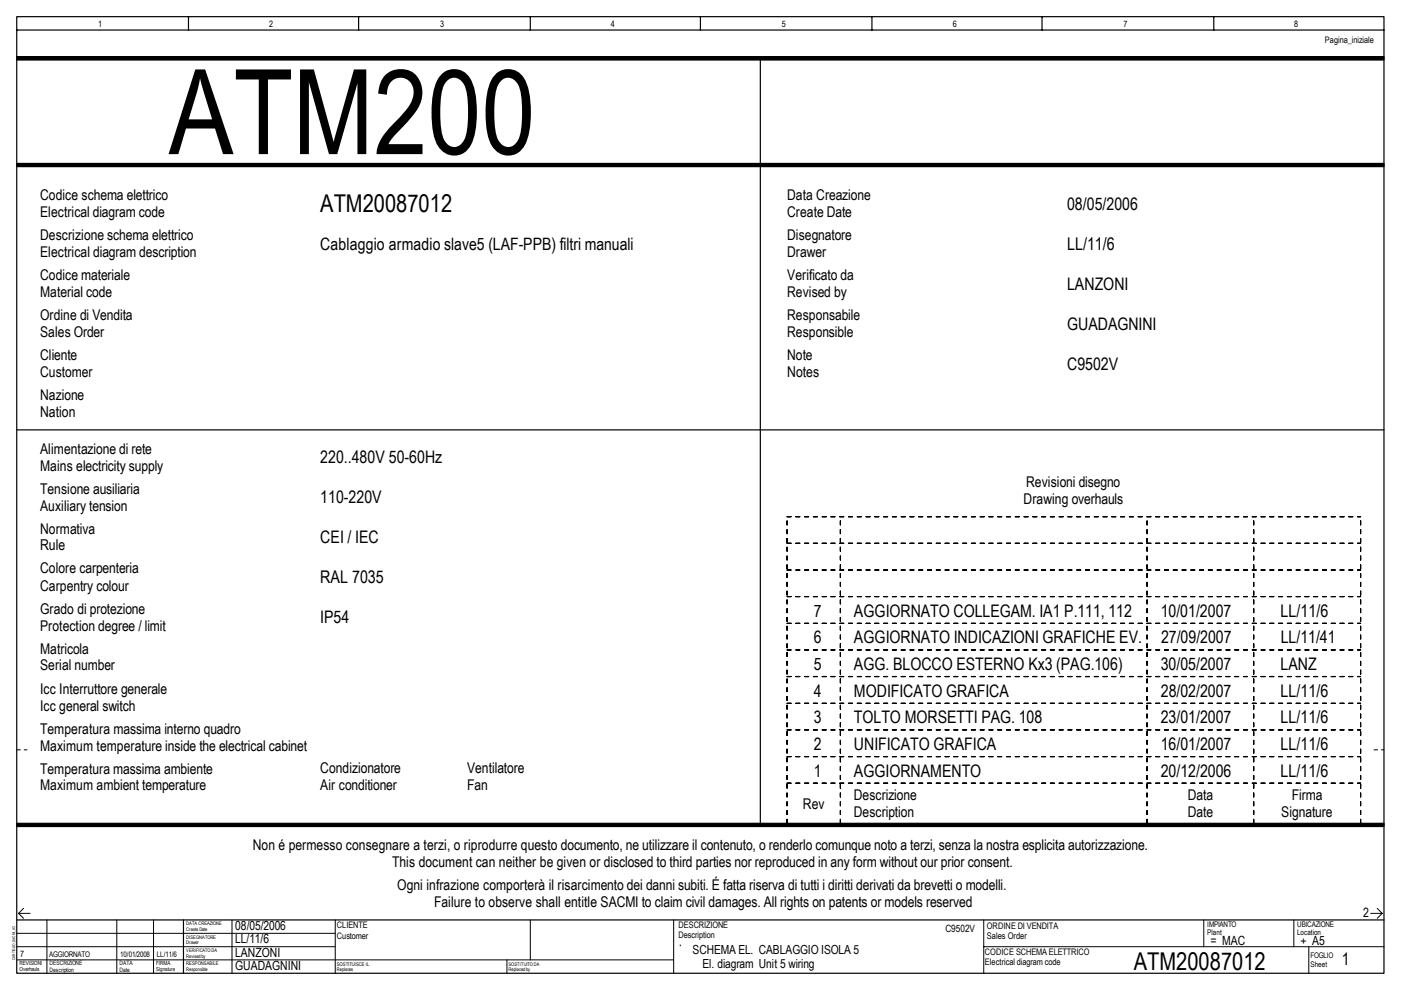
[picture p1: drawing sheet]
<svg xmlns="http://www.w3.org/2000/svg" width="297mm" height="210mm" viewBox="0 0 297 210" stroke-linecap="round" stroke-linejoin="round" font-family="sans-serif">
<defs><g id="words">
<text font-size="25.1" x="35.8" y="32.7">ATM200</text>
<g font-size="5.2">
<text x="67.9" y="45">ATM20087012</text>
<text x="240.4" y="205.6">ATM20087012</text>
</g>
<g font-size="3.7">
<text x="226.2" y="44.4">08/05/2006</text>
<text x="226.2" y="52.9">LL/11/6</text>
<text x="226.2" y="61.4">LANZONI</text>
<text x="226.2" y="69.9">GUADAGNINI</text>
<text x="226.2" y="78.4">C9502V</text>
<text x="67.9" y="98.1">220..480V 50-60Hz</text>
<text x="67.9" y="106.7">110-220V</text>
<text x="67.9" y="115.1">CEI / IEC</text>
<text x="67.9" y="123.6">RAL 7035</text>
<text x="181" y="130.7">AGGIORNATO COLLEGAM. IA1 P.111, 112</text>
<text x="246.1" y="130.7">10/01/2007</text>
<text x="271.5" y="130.7">LL/11/6</text>
<text x="67.9" y="132.1">IP54</text>
<text x="181" y="136.4">AGGIORNATO INDICAZIONI GRAFICHE EV.</text>
<text x="246.2" y="136.4">27/09/2007</text>
<text x="271.5" y="136.4">LL/11/41</text>
<text x="181" y="142.1">AGG. BLOCCO ESTERNO Kx3 (PAG.106)</text>
<text x="246.1" y="142.1">30/05/2007</text>
<text x="271.5" y="142.1">LANZ</text>
<text x="181" y="147.7">MODIFICATO GRAFICA</text>
<text x="246.1" y="147.7">28/02/2007</text>
<text x="271.5" y="147.7">LL/11/6</text>
<text x="181" y="153.4">TOLTO MORSETTI PAG. 108</text>
<text x="246.1" y="153.4">23/01/2007</text>
<text x="271.5" y="153.4">LL/11/6</text>
<text x="181" y="159">UNIFICATO GRAFICA</text>
<text x="246.1" y="159">16/01/2007</text>
<text x="271.5" y="159">LL/11/6</text>
<text x="181" y="164.7">AGGIORNAMENTO</text>
<text x="246.1" y="164.7">20/12/2006</text>
<text x="271.5" y="164.7">LL/11/6</text>
</g>
<g font-size="3.6">
<text x="67.9" y="52.9">Cablaggio armadio slave5 (LAF-PPB) filtri manuali</text>
<text x="172.5" y="130.7">7</text>
<text x="172.5" y="136.4">6</text>
<text x="172.5" y="142.1">5</text>
<text x="172.5" y="147.7">4</text>
<text x="172.5" y="153.4">3</text>
<text x="172.5" y="159">2</text>
<text x="172.5" y="164.7">1</text>
<text x="284.5" y="204.6">1</text>
</g>
<g font-size="3.2">
<text x="166.9" y="80">Notes</text>
<text x="8.5" y="88.5">Nation</text>
<text x="8.5" y="116.7">Rule</text>
</g>
<g font-size="3.1">
<text x="8.5" y="42.4">Codice schema elettrico</text>
<text x="8.5" y="46">Electrical diagram code</text>
<text x="166.9" y="42.4">Data Creazione</text>
<text x="166.9" y="46">Create Date</text>
<text x="8.5" y="50.9">Descrizione schema elettrico</text>
<text x="166.9" y="50.9">Disegnatore</text>
<text x="8.5" y="54.5">Electrical diagram description</text>
<text x="8.5" y="59.4">Codice materiale</text>
<text x="166.9" y="54.5">Drawer</text>
<text x="166.9" y="59.4">Verificato da</text>
<text x="8.5" y="63">Material code</text>
<text x="166.9" y="63">Revised by</text>
<text x="8.5" y="67.9">Ordine di Vendita</text>
<text x="8.5" y="71.5">Sales Order</text>
<text x="166.9" y="67.9">Responsabile</text>
<text x="166.9" y="71.5">Responsible</text>
<text x="8.5" y="76.4">Cliente</text>
<text x="166.9" y="76.4">Note</text>
<text x="8.5" y="80">Customer</text>
<text x="8.5" y="84.9">Nazione</text>
<text x="8.5" y="96.2">Alimentazione di rete</text>
<text x="8.5" y="99.8">Mains electricity supply</text>
<text x="8.5" y="104.7">Tensione ausiliaria</text>
<text x="217" y="106.8">Drawing overhauls</text>
<text x="217.6" y="103.2">Revisioni disegno</text>
<text x="8.5" y="108.2">Auxiliary tension</text>
<text x="8.5" y="113.1">Normativa</text>
<text x="8.5" y="121.6">Colore carpenteria</text>
<text x="8.5" y="125.2">Carpentry colour</text>
<text x="8.5" y="130.1">Grado di protezione</text>
<text x="8.5" y="133.7">Protection degree / limit</text>
<text x="8.5" y="138.6">Matricola</text>
<text x="8.5" y="142.2">Serial number</text>
<text x="8.5" y="147.1">Icc Interruttore generale</text>
<text x="8.5" y="150.7">Icc general switch</text>
<text x="8.5" y="155.5">Temperatura massima interno quadro</text>
<text x="8.5" y="159.1">Maximum temperature inside the electrical cabinet</text>
<text x="8.5" y="164">Temperatura massima ambiente</text>
<text x="8.5" y="167.6">Maximum ambient temperature</text>
<text x="67.9" y="164">Condizionatore</text>
<text x="67.9" y="167.6">Air conditioner</text>
<text x="99" y="164">Ventilatore</text>
<text x="99" y="167.6">Fan</text>
<text x="170.2" y="171.4">Rev</text>
<text x="181" y="169.7">Descrizione</text>
<text x="181" y="173.3">Description</text>
<text x="251.8" y="169.7">Data</text>
<text x="251.8" y="173.3">Date</text>
<text x="271.6" y="173.3">Signature</text>
<text x="273.9" y="169.7">Firma</text>
<text x="53.6" y="180.2">Non é permesso consegnare a terzi, o riprodurre questo documento, ne utilizzare il contenuto, o renderlo comunque noto a terzi, senza la nostra esplicita autorizzazione.</text>
<text x="83.1" y="183.8">This document can neither be given or disclosed to third parties nor reproduced in any form without our prior consent.</text>
<text x="84.2" y="188.7">Ogni infrazione comporterà il risarcimento dei danni subiti. É fatta riserva di tutti i diritti derivati da brevetti o modelli.</text>
<text x="92" y="192.3">Failure to observe shall entitle SACMI to claim civil damages. All rights on patents or models reserved</text>
</g>
<g font-size="2.7">
<text x="49.9" y="197.2">08/05/2006</text>
<text x="289" y="194.3">2</text>
<text x="49.9" y="202.8">LANZONI</text>
<text x="49.9" y="200">LL/11/6</text>
<text x="146.8" y="202.3">SCHEMA EL. CABLAGGIO ISOLA 5</text>
<text x="256.6" y="200.3">= MAC</text>
<text x="275.7" y="200.3">+ A5</text>
<text x="49.9" y="205.6">GUADAGNINI</text>
<text x="148.9" y="205.3">El. diagram Unit 5 wiring</text>
</g>
<text font-size="2.1" x="200.5" y="197.5">C9502V</text>
<g font-size="1.9">
<text x="20.8" y="5.7">1</text>
<text x="57.1" y="5.7">2</text>
<text x="93.3" y="5.7">3</text>
<text x="129.5" y="5.7">4</text>
<text x="165.8" y="5.7">5</text>
<text x="202" y="5.7">6</text>
<text x="238.2" y="5.7">7</text>
<text x="274.4" y="5.7">8</text>
<text x="280.9" y="9.2">Pagina_iniziale</text>
<text x="71.4" y="196.8">CLIENTE</text>
<text x="143.8" y="196.8">DESCRIZIONE</text>
<text x="209.2" y="196.9">ORDINE DI VENDITA</text>
<text x="4.3" y="202.8">7</text>
<text x="71.4" y="199">Customer</text>
<text x="143.8" y="198.9">Description</text>
<text x="208.8" y="202.4">CODICE SCHEMA ELETTRICO</text>
<text x="209.2" y="199">Sales Order</text>
<text x="208.8" y="204.6">Electrical diagram code</text>
</g>
<g font-size="1.6">
<text x="256" y="196.5">IMPIANTO</text>
<text x="275" y="196.5">UBICAZIONE</text>
<text x="10.4" y="202.8">AGGIORNATO</text>
<text x="25.5" y="202.8">10/01/2008</text>
<text x="33.3" y="202.8">LL/11/6</text>
<text x="256" y="198.3">Plant</text>
<text x="275" y="198.3">Location</text>
<text x="277.9" y="203.2">FOGLIO</text>
<text x="277.9" y="205">Sheet</text>
</g>
<g font-size="1.3">
<text x="10.5" y="204.7">DESCRIZIONE</text>
<text x="10.5" y="206.1">Description</text>
<text x="25.4" y="204.7">DATA</text>
<text x="25.4" y="206.1">Date</text>
</g>
<g font-size="1.2">
<text x="4.1" y="204.7">REVISIONI</text>
<text x="4.1" y="206">Overhauls</text>
<text x="33.1" y="204.7">FIRMA</text>
<text x="33.1" y="206">Signature</text>
</g>
<g font-size="1.1">
<text x="39.5" y="204.7">RESPONSABILE</text>
<text x="71.4" y="204.7">SOSTITUISCE IL</text>
</g>
<g font-size="1">
<text x="39.5" y="196.2">DATA CREAZIONE</text>
<text x="39.5" y="197.4">Create Date</text>
<text x="39.5" y="199">DISEGNATORE</text>
<text x="39.5" y="200.2">Drawer</text>
<text x="39.5" y="201.8">VERIFICATO DA</text>
<text x="39.5" y="203.1">Revised by</text>
<text x="39.5" y="205.8">Responsible</text>
<text x="71.4" y="205.9">Replaces</text>
<text x="107.8" y="204.7">SOSTITUITO DA</text>
<text x="107.8" y="205.9">Replaced by</text>
</g>
<text font-size=".8" x="3.2" y="203.6" transform="rotate(-90 3.2 203.6)">CARTIGLIO_SACMI_A3</text>
</g></defs>
<path d="M3.6 3.5h289.8v202.9h-289.8zM3.6 6.4h289.8M40 3.5v2.9M76 3.5v2.9M112.4 3.5v2.9M148.5 3.5v2.9M184.9 3.5v2.9M220.9 3.5v2.9M257.3 3.5v2.9M3.6 195.1h289.8M38.9 195.1v11.3" fill="none" stroke="#000" stroke-width=".25"/>
<g fill="none" stroke="#000" stroke-width=".21">
<path d="M3.6 197.9h67.5M3.9 193.7l1.1 1M3.9 193.7h2.5M5 192.6l-1.1 1.1M9.9 195.1v11.3M24.8 195.1v11.3M32.6 195.1v11.3M49.2 195.1v11.3M71.1 195.1v11.3M112.4 195.1v8.4M290.6 193.7h2.4M292 192.6l1 1.1"/>
<path d="M293 193.7l-1 1M3.6 200.7h67.5M3.6 203.5h139.2M107.5 203.5v2.9"/>
</g>
<path d="M3.6 159h2.1M291.3 159h2.1" fill="none" stroke="#000" stroke-width=".21" stroke-dasharray=".8 .8"/>
<path d="M114.9 195.8h26.2v7h-26.2z" fill="#fff"/>
<path d="M142.8 195.1v11.3M208.6 195.1v11.3M255.2 195.1v5.6M274.3 195.1v5.6M144.2 200.3h.1M208.6 200.7h84.8M277.5 200.7v5.7" fill="none" stroke="#000" stroke-width=".21"/>
<g fill="#000" stroke="#000" stroke-width=".25">
<path d="M3.6 91.1h289.8z"/>
<path d="M3.6 12h289.8v.7h-289.8z" fill-rule="evenodd"/>
<path d="M3.6 34.6h289.8v.7h-289.8z" fill-rule="evenodd"/>
<path d="M3.6 174.6h289.8v.6h-289.8z" fill-rule="evenodd"/>
</g>
<path d="M161.2 12.4v162.2" fill="none" stroke="#000" stroke-width=".25"/>
<g fill="none" stroke="#000" stroke-width=".25" stroke-dasharray=".8 1">
<path d="M166.9 109.6h121.6M166.9 115.2h121.6M166.9 120.9h121.6M166.9 126.5h121.6M166.9 132.2h121.6M166.9 137.8h121.6M166.9 143.4h121.6M166.9 149.1h121.6M166.9 154.7h121.6M166.9 160.4h121.6M166.9 166.1h121.6M166.9 174.6v-65"/>
<path d="M178.2 174.6v-65"/>
</g>
<path d="M205.8 14.6h48.7v18.8h-48.7z" fill-rule="evenodd" fill="#fff"/>
<path d="M243.2 174.6v-65M265.8 174.6v-65M288.5 174.6v-65" fill="none" stroke="#000" stroke-width=".25" stroke-dasharray=".8 1"/>
<use href="#words"/>
</svg>
